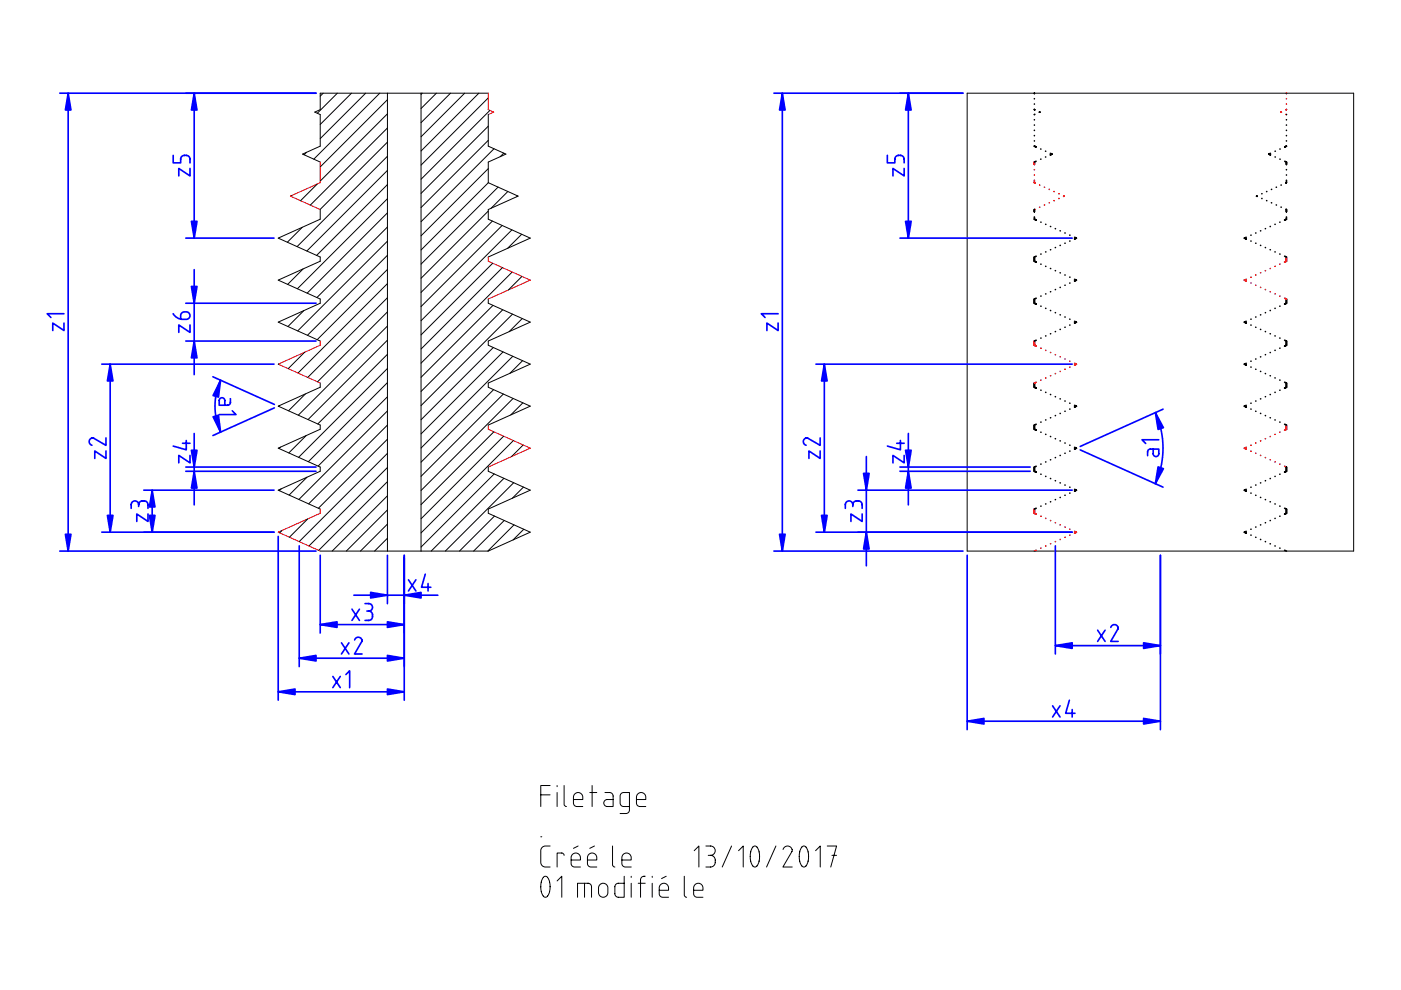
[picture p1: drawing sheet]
<svg xmlns="http://www.w3.org/2000/svg" width="297mm" height="210mm" viewBox="0 0 297 210" stroke-linecap="round" stroke-linejoin="round" font-family="sans-serif">
<g fill="none" stroke="#000" stroke-width=".21">
<path d="M67.9 19.8h35.6M82.1 19.8v97M89.3 19.8v97M67.9 44.4v2.1l-8.9 4 8.9 4v.9l-8.9 4 8.9 4v.9l-8.9 4 8.9 4M103.5 46.5l8.9 4-8.9 4M103.5 63.4v.9l8.9 4-8.9 4v.9l8.9 4-8.9 4v.9l8.9 4-8.9 4M67.9 81.2v.9l-8.9 4 8.9 4v.9l-8.9 4 8.9 4v.9l-8.9 4 8.9 4M103.5 99v.9l8.9 4-8.9 4v.9l8.9 4-8.9 4h-35.6M114.7 177.4h.1M114.7 168.5h1.9M116.6 166.5h-1.9v4.5M116.6 179.4h-1a.99 .99 0 0 0-.9 1v2.4a.99 .99 0 0 0 .9 1h1"/>
<path d="M118.1 166.5v.3M118.1 168v3M119.6 166.5v4l.1 .3 .4 .2M121.6 169.5h2a1.04 1.04 0 0 0-.7-1.4 1.04 1.04 0 0 0-1.3 .9v1.3a.74 .74 0 0 0 .7 .7h1.3M122.6 179.4l-1 .5M125 168h1.5M125.5 166.5v4.5M126 179.4l-1 .5M128.3 168h1a.74 .74 0 0 1 .7 .8v2.2h-1.2a.74 .74 0 0 1-.8-.7 .74 .74 0 0 1 .8-.8h1.2M129.9 179.4v3.9v.3l.5 .2M133.5 171h-1.3a.74 .74 0 0 1-.7-.7v-1.5a.74 .74 0 0 1 .7-.8h1.3v3.7a.74 .74 0 0 1-.8 .8h-1.2M134.9 169.5h2a1.04 1.04 0 0 0-.7-1.4 1.04 1.04 0 0 0-1.3 .9v1.3a.74 .74 0 0 0 .8 .7h1.2"/>
<path d="M149.7 179.4h1a.99 .99 0 0 1 .9 1 .99 .99 0 0 1-.9 1M155.1 179.4l-2 4.4M159.7 179.5a.83 .83 0 0 1 1.2 .8l.1 1.3-.1 1.3-.5 .8-.5 .1-.6-.7-.2-1.2 .1-1.6zM164.5 179.4l-2 4.4M170.1 179.5a.83 .83 0 0 1 1.2 .8l.1 1.3-.1 1.3-.5 .8-.5 .1-.6-.7-.2-1.2 .1-1.6zM175.4 179.4h2l-1.3 4.4M115.3 185.9a.83 .83 0 0 1 1.2 .9l.1 1.2-.1 1.3-.5 .8-.5 .1-.6-.7-.2-1.1 .1-1.6zM118.1 186.8l1-1v4.4M119.6 181.4l-.2-.5h-1.3v2.9M121.1 182.3h2a1.04 1.04 0 0 0-.7-1.4 1.04 1.04 0 0 0-1.3 .9v1.3a.74 .74 0 0 0 .7 .7h1.3M122.4 190.2v-2.9h2.3a.74 .74 0 0 1 .7 .7v2.2M123.9 187.3v2.9"/>
<path d="M124.5 182.3h2a1.04 1.04 0 0 0-.7-1.4 1.04 1.04 0 0 0-1.3 .9v1.3a.74 .74 0 0 0 .8 .7h1.2M127.2 187.6a.99 .99 0 0 1 1.1-.3 .99 .99 0 0 1 .6 1v1a.99 .99 0 0 1-1 .9 .99 .99 0 0 1-1-.9v-1zM131.8 182.3h2a1.04 1.04 0 0 0-.7-1.4 1.04 1.04 0 0 0-1.3 .9v1.3a.74 .74 0 0 0 .8 .7h1.2M132.3 185.8v4.4h-1.2a.74 .74 0 0 1-.7-.7v-1.5a.74 .74 0 0 1 .7-.7h1.2M133.8 185.8v.2M133.8 187.3v2.9M135.3 187.3h1.5M136.8 185.8a.8 .8 0 0 0-1 .7v3.7M138.3 185.8v.2M138.3 187.3v2.9M139.8 188.8h1.9a1.04 1.04 0 0 0-.6-1.5 1.04 1.04 0 0 0-1.3 1v1.2a.74 .74 0 0 0 .7 .7h1.2M141.2 185.8l-.9 .5"/>
<path d="M145.1 185.8v3.9l.2 .5h.3M147.1 188.8h1.9a1.04 1.04 0 0 0-.6-1.5 1.04 1.04 0 0 0-1.3 1v1.2a.74 .74 0 0 0 .7 .7h1.2M147.2 180.4l1-1v4.4M150.2 181.4h.5M150.7 181.4a1.26 1.26 0 0 1 1 1.2 1.26 1.26 0 0 1-1 1.2h-1M156.6 180.4l1-1v4.4M166 180.1a.96 .96 0 0 1 1.2-.7 .96 .96 0 0 1 .7 1.1l-1.9 3.3h2M172.9 180.4l1-1v4.4M176.4 181.4h1"/>
</g>
<path d="M103.5 54.5v.9l8.9 4-8.9 4M67.9 72.3v.9l-8.9 4 8.9 4M103.5 90.1v.9l8.9 4-8.9 4M67.9 107.9v.9l-8.9 4 8.9 4" fill="none" stroke="#f00" stroke-width=".21"/>
<path d="M23.4 77.2v35.6" fill="none" stroke="#00f" stroke-width=".35"/>
<path d="M23.4 77.2l.6 3.6h-1.2z" fill="#00f"/>
<path d="M23.4 77.2l.6 3.6h-1.2z" fill="#00f" stroke="#00f" stroke-width=".35"/>
<path d="M22.8 109.3h1.2l-.6 3.5z" fill="#00f"/>
<path d="M22.8 109.3h1.2l-.6 3.5z" fill="#00f" stroke="#00f" stroke-width=".35"/>
<path d="M21.6 77.2h36.5M22.5 95.6v1.6l-2.4-1.6v1.6M22.5 92.8v1.6l-2.7-1.5a.77 .77 0 0 0-.9 .6 .77 .77 0 0 0 .6 .9M21.6 112.8h36.5M32.3 103.9v8.9" fill="none" stroke="#00f" stroke-width=".35"/>
<path d="M31.7 109.3h1.2l-.6 3.5z" fill="#00f"/>
<path d="M31.7 109.3h1.2l-.6 3.5z" fill="#00f" stroke="#00f" stroke-width=".35"/>
<path d="M32.3 103.9l.6 3.6h-1.2z" fill="#00f"/>
<path d="M32.3 103.9l.6 3.6h-1.2z" fill="#00f" stroke="#00f" stroke-width=".35"/>
<path d="M41.2 91.9v15.1M29.4 107a.79 .79 0 0 0-.8-.8 .79 .79 0 0 0-.8 .8v.8M29.4 107a1.01 1.01 0 0 1 1-.8 1.01 1.01 0 0 1 1 .8v.8M29.4 107v.4M30.5 112.8h27.6M30.5 103.9h27.6M31.4 109v1.6l-2.4-1.6v1.6" fill="none" stroke="#00f" stroke-width=".35"/>
<path d="M41.2 99.9l.6 3.6h-1.2z" fill="#00f"/>
<path d="M41.2 99.9l.6 3.6h-1.2z" fill="#00f" stroke="#00f" stroke-width=".35"/>
<path d="M40.6 95.5h1.2l-.6 3.5z" fill="#00f"/>
<path d="M40.6 95.5h1.2l-.6 3.5z" fill="#00f" stroke="#00f" stroke-width=".35"/>
<path d="M45.1 79.9l13.1 5.8M38.7 94h1.6M39.4 99.9h27.6M39.4 99h27.6M39.5 93.4v2l-2.8-.8M40.3 96.6v1.5l-2.4-1.5v1.5M46.8 80.6l-.9 2.7-.3 2.8 .3 2.8 .9 2.7M58.2 86.5l-13.1 5.8" fill="none" stroke="#00f" stroke-width=".35"/>
<path d="M45.2 88.4l1.1-.4 .5 3.6z" fill="#00f"/>
<path d="M45.2 88.4l1.1-.4 .5 3.6z" fill="#00f" stroke="#00f" stroke-width=".35"/>
<path d="M46.8 80.6l-.5 3.6-1.1-.3z" fill="#00f"/>
<path d="M46.8 80.6l-.5 3.6-1.1-.3z" fill="#00f" stroke="#00f" stroke-width=".35"/>
<path d="M48.9 84.5v.8a.59 .59 0 0 1-.6 .6h-1.8v-1a.59 .59 0 0 1 .6-.6 .59 .59 0 0 1 .6 .6v1M49.2 87.1l.8 .8h-3.5M59 146.7h26.7" fill="none" stroke="#00f" stroke-width=".35"/>
<path d="M59 146.7l3.5-.6v1.2z" fill="#00f"/>
<path d="M59 146.7l3.5-.6v1.2z" fill="#00f" stroke="#00f" stroke-width=".35"/>
<path d="M82.1 146.1l3.6 .6-3.6 .6z" fill="#00f"/>
<path d="M82.1 146.1l3.6 .6-3.6 .6z" fill="#00f" stroke="#00f" stroke-width=".35"/>
<path d="M59 113.7v34.8M85.7 118.2v30.3M67.9 132.4h17.8M70.6 143.4l1.5 2.4M72.1 143.4l-1.5 2.4M73.3 143l.8-.8v3.6" fill="none" stroke="#00f" stroke-width=".35"/>
<path d="M67.9 132.4l3.6-.6v1.2z" fill="#00f"/>
<path d="M67.9 132.4l3.6-.6v1.2z" fill="#00f" stroke="#00f" stroke-width=".35"/>
<path d="M82.1 131.8l3.6 .6-3.6 .6z" fill="#00f"/>
<path d="M82.1 131.8l3.6 .6-3.6 .6z" fill="#00f" stroke="#00f" stroke-width=".35"/>
<path d="M67.9 117.7v16.5M85.7 118.2v16M63.4 139.6h22.3M74.6 129.2l1.6 2.3M76.2 129.2l-1.6 2.3M77.4 128h.8a.79 .79 0 0 1 .8 .8 .79 .79 0 0 1-.8 .8M77.8 129.6h.4M78.2 129.6a1.01 1.01 0 0 1 .8 .9 1.01 1.01 0 0 1-.8 1h-.8" fill="none" stroke="#00f" stroke-width=".35"/>
<path d="M63.4 139.6l3.6-.6v1.1z" fill="#00f"/>
<path d="M63.4 139.6l3.6-.6v1.1z" fill="#00f" stroke="#00f" stroke-width=".35"/>
<path d="M82.1 139l3.6 .6-3.6 .5z" fill="#00f"/>
<path d="M82.1 139l3.6 .6-3.6 .5z" fill="#00f" stroke="#00f" stroke-width=".35"/>
<path d="M63.4 115.7v25.6M85.7 117.7v23.6M72.4 136.3l1.6 2.4M74 136.3l-1.6 2.4M75 126.2h17.8M75.2 135.7a.77 .77 0 0 1 .9-.6 .77 .77 0 0 1 .6 .9l-1.5 2.7h1.6" fill="none" stroke="#00f" stroke-width=".35"/>
<path d="M78.6 125.6l3.5 .6-3.5 .6z" fill="#00f"/>
<path d="M78.6 125.6l3.5 .6-3.5 .6z" fill="#00f" stroke="#00f" stroke-width=".35"/>
<path d="M85.7 126.2l3.6-.6v1.2z" fill="#00f"/>
<path d="M85.7 126.2l3.6-.6v1.2z" fill="#00f" stroke="#00f" stroke-width=".35"/>
<path d="M14.5 19.8v97M82.1 117.7v10.3M85.7 117.7v10.3M86.6 122.9l1.6 2.4M88.2 122.9l-1.6 2.4M90.2 121.7l-.8 2.8h1.9M90.8 123.7v1.6" fill="none" stroke="#00f" stroke-width=".35"/>
<path d="M103.5 19.8v3.4l1.2 .6-1.2 .5M67.9 34.4v4.3l-6.3 2.9 6.3 2.8" fill="none" stroke="#f00" stroke-width=".21"/>
<g fill="none" stroke="#000" stroke-width=".21">
<path d="M67.9 19.8v3.4l-1.2 .6 1.2 .5v6.7l-3.7 1.7 3.7 1.7M68.5 19.8l-.6 .6M71.5 19.8l-4.2 4.2M74.5 19.8l-6.6 6.6M77.5 19.8l-9.6 9.6M80.5 19.8l-14 13.9M89.5 19.8l-.2 .2M92.5 19.8l-3.2 3.2M95.5 19.8l-6.2 6.2M98.5 19.8l-9.2 9.2M101.5 19.8l-12.2 12.2M65 32.3l-.5 .5"/>
<path d="M67.3 39l-3.6 3.6M82.1 39.1l-15 15.1M82.1 36.1l-17 17.1M82.1 33.1l-19.1 19.2M82.1 30.1l-14.2 14.3M82.1 27.1l-16.3 16.4M82.1 24.1l-14.2 14.3M82.1 21.1l-14.2 14.3M103.5 38.7l6.3 2.9-6.3 2.8v2.1M103.5 24.3v6.7l3.8 1.7-3.8 1.7v4.3M103.5 35.8l-14.2 14.2M103.5 29.8l-14.2 14.2"/>
<path d="M103.5 26.8l-14.2 14.2M103.5 20.8l-14.2 14.2M103.5 38.7l-14.2 14.3M103.9 23.4l-14.6 14.6M104.7 31.5l-15.4 15.5M105.6 39.7l-16.3 16.3M106.8 32.5l-.7 .7M61.8 41.5l-.1 .1M64.1 48.2l-3.2 3.2M64.3 57l-3.3 3.3M82.1 57.1l-14.8 14.9M82.1 54.1l-16.9 17"/>
<path d="M82.1 51.1l-19 19.1M82.1 48.1l-14.9 15M82.1 45.1l-17 17.1M82.1 42.1l-19 19.1M103.5 44.8l-14.2 14.2M104.4 46.9l-15.1 15.1M104.5 55.8l-15.2 15.2M106.5 47.8l-17.2 17.2M106.5 56.7l-17.2 17.3M107.7 40.6l-3.6 3.6M108.5 48.7l-19.2 19.3M108.6 57.7l-19.3 19.3"/>
<path d="M109.7 41.5l-.1 .2M110.6 49.7l-3 3M110.7 58.6l-2.9 2.9M59.1 77.1l-.1 .1M64.4 65.9l-3.4 3.3M64.6 74.7l-3.5 3.5M82.1 78.1l-18.8 18.9M82.1 75.1l-14.7 14.8M82.1 72.1l-16.8 16.9M82.1 69.1l-18.9 18.9M82.1 66.1l-14.8 14.9M82.1 63.1l-16.9 16.9"/>
<path d="M82.1 60.1l-18.9 19M104.5 64.7l-15.2 15.3M104.6 73.7l-15.3 15.3M106.6 65.7l-17.3 17.3M106.7 74.6l-17.4 17.4M108.7 66.6l-19.4 19.4M108.7 75.5l-19.4 19.5M110.7 67.5l-2.7 2.8M110.8 76.5l-2.7 2.6M59.3 86l-.2 .2M59.5 94.8l-.3 .3M64.8 83.5l-3.6 3.6"/>
<path d="M64.9 92.4l-3.7 3.6M82.1 99.1l-16.6 16.7M82.1 96.1l-18.7 18.7M82.1 93.1l-14.6 14.7M82.1 90.1l-16.7 16.7M82.1 87.1l-18.7 18.8M82.1 84.1l-14.7 14.7M82.1 81.1l-16.7 16.8M104.7 82.6l-15.4 15.4M104.7 91.6l-15.4 15.4M106.7 83.5l-17.4 17.5M106.8 92.5l-17.5 17.5"/>
<path d="M108.8 84.5l-19.5 19.5M108.9 93.4l-19.6 19.6M110.9 85.4l-2.6 2.6M110.9 94.3l-2.4 2.5M59.6 103.6l-.4 .4M59.8 112.5l-.5 .5M65.1 101.2l-3.8 3.8M65.3 110l-3.9 3.9M82.1 114.1l-2.7 2.7M82.1 111.1l-5.7 5.7M82.1 108.1l-8.7 8.7M82.1 105.1l-11.7 11.7"/>
<path d="M82.1 102.1l-14.5 14.6M104.8 100.5l-15.5 15.5M104.8 109.4l-7.4 7.4M106.8 101.4l-15.4 15.4M106.9 110.4l-6.5 6.4M108.9 102.3l-14.5 14.5M109 111.3l-5.6 5.5M111 103.3l-2.4 2.3M111 112.2l-2.2 2.3"/>
</g>
<path d="M14.5 19.8l.5 3.5h-1.1z" fill="#00f"/>
<path d="M14.5 19.8l.5 3.5h-1.1z" fill="#00f" stroke="#00f" stroke-width=".35"/>
<path d="M13.9 113.3h1.1l-.5 3.5z" fill="#00f"/>
<path d="M13.9 113.3h1.1l-.5 3.5z" fill="#00f" stroke="#00f" stroke-width=".35"/>
<path d="M12.7 19.8h54.3M41.2 19.8v30.7M13.6 68.5v1.6l-2.4-1.6v1.6M13.6 66.5h-3.6l.8 .8M12.7 116.8h54.3" fill="none" stroke="#00f" stroke-width=".35"/>
<path d="M41.2 19.8l.6 3.5h-1.2z" fill="#00f"/>
<path d="M41.2 19.8l.6 3.5h-1.2z" fill="#00f" stroke="#00f" stroke-width=".35"/>
<path d="M40.6 46.9h1.2l-.6 3.6z" fill="#00f"/>
<path d="M40.6 46.9h1.2l-.6 3.6z" fill="#00f" stroke="#00f" stroke-width=".35"/>
<path d="M39.4 19.8h27.6M36.7 32.9v1.6h1.6v-.8a1.01 1.01 0 0 1 1-.8 1.01 1.01 0 0 1 1 .8v.8M40.3 35.7v1.6l-2.4-1.6v1.6M39.4 50.5h18.7M183.7 96.8v23.2" fill="none" stroke="#00f" stroke-width=".35"/>
<g fill="none" stroke="#f00" stroke-width=".35">
<path d="M272.7 19.8h.1M219.3 34.4v.5M219.3 36h.1M219.3 37.1h.1M219.3 38.2l.1 .6M220.4 39.2h.1M221.4 39.7h.1M271.7 23.7v.1M272.7 24.3h.1M272.7 23.2v.1M272.7 20.9v.1M272.7 22v.1"/>
<path d="M219.4 44.4h-.1M220.4 43.9h.1M221.5 43.5h-.1M222.5 40.2h.1M222.5 43h.1M223.5 40.6h.1M223.5 42.5v.1M224.5 41.1h.1M224.5 42.1h.1M225.5 41.5l.1 .1h-.1M264.2 59.2l-.4 .2 .4 .2M265.2 58.8h.1"/>
<path d="M266.3 58.3h-.1M267.3 57.8v.1M268.3 57.4h.1M269.3 56.9h.1M270.4 56.5h-.1M271.4 56h-.1M272.7 54.5v.9l-.3 .2M219.3 72.3v.9l.4 .2M220.7 73.8h.1M221.7 74.3h.1M222.7 74.7l.1 .1M222.8 79.7h-.1"/>
<path d="M223.7 75.2h.1M223.8 79.2h-.1M224.8 75.7h.1M224.8 78.7v.1M225.8 76.1h.1M225.8 78.3h.1M226.8 76.6h.1M226.8 77.8h.1M227.8 77l.4 .2-.4 .2M265.2 60h.1M266.2 60.5h.1M267.3 60.9h.1"/>
<path d="M268.3 61.4h.1M269.3 61.9h.1M270.3 62.3h.1M271.3 62.8h.1M272.4 63.2l.3 .2M219.7 81l-.4 .2M220.7 80.6h.1M221.7 80.1h.1M264.2 94.8l-.4 .2 .4 .2M265.2 95.6v.1M265.2 94.4h.1M266.2 96.1h.1"/>
<path d="M266.3 93.9h-.1M267.3 96.6h.1M267.3 93.5h.1M268.3 97h.1M268.3 93h.1M269.3 97.5h.1M269.3 92.6h.1M270.3 97.9l.1 .1M270.4 92.1h-.1M271.3 98.4h.1M271.4 91.6h-.1M272.4 98.9l.3 .1"/>
<path d="M272.7 90.1v.9l-.3 .2M219.3 107.9v.9l.4 .2M219.7 116.7l-.4 .1M220.7 109.4v.1M220.7 116.2h.1M221.7 109.9h.1M221.7 115.8h.1M222.7 110.4h.1M222.8 115.3h-.1M223.7 110.8h.1M223.8 114.8h-.1M224.8 111.3h.1"/>
<path d="M224.8 114.4h.1M225.8 111.7v.1M225.8 113.9h.1M226.8 112.2h.1M226.8 113.5h.1M227.8 112.7l.4 .1-.4 .2"/>
</g>
<g fill="none" stroke="#000" stroke-width=".35">
<path d="M219.3 19.8h.1M219.3 20.9v.1M219.3 22v.1M219.3 23.2l.1 .1M219.3 24.3h.1M219.3 25.4h.1M219.3 26.5h.1M219.3 27.6v.1M219.3 28.7v.1M219.3 29.9h.1M219.3 31h.1M219.3 31l.4 .1"/>
<path d="M219.4 24.3h-.1M219.7 34.2l-.4 .2M220.4 23.7v.1M220.7 31.6h.1M220.7 33.7v.1M221.7 32.1h.1M221.7 33.3h.1M222.7 32.5l.4 .2-.4 .1M269.4 32.5l-.4 .2 .4 .1M270.4 33.3h.1M270.4 32.1h.1M270.6 39.7h.1"/>
<path d="M271.4 33.7v.1M271.4 31.6h.1M271.6 39.2h.1M272.4 34.2l.3 .2v.5M272.7 38.2l-.1 .6M272.7 24.3h.1M272.7 25.4h.1M272.7 26.5h.1M272.7 27.6v.1M272.7 28.7v.1M272.7 29.9h.1M272.7 31h.1"/>
<path d="M272.7 36h.1M272.7 37.1h.1M272.7 31l-.3 .1M219.3 44.4v.5M219.3 46v.5l.4 .2M219.7 54.3l-.4 .2v.9l.4 .2M220.7 56h.1M220.7 47.1h.1M220.7 53.9h.1M221.7 56.5h.1M221.7 47.6h.1M221.7 53.4h.1"/>
<path d="M222.7 56.9h.1M222.7 48h.1M222.8 52.9l-.1 .1M223.7 57.4h.1M223.7 48.5h.1M223.8 52.5h-.1M224.8 57.8v.1M224.8 48.9v.1M224.8 52h.1M225.8 58.3h.1M225.8 49.4h.1M225.8 51.6h.1"/>
<path d="M226.8 58.8h.1M226.8 49.9h.1M226.8 51.1h.1M227.8 59.2l.4 .2-.4 .2M227.8 50.3l.4 .2-.4 .2M264.2 50.3l-.4 .2 .4 .2M265.2 51.1h.1M265.2 49.9h.1M266.2 51.6h.1M266.3 49.4h-.1M266.5 41.5l-.1 .1h.1M267.3 52h.1"/>
<path d="M267.3 48.9v.1M267.5 42.1h.1M267.6 41.1h-.1M268.3 52.5h.1M268.3 48.5h.1M268.5 42.5l.1 .1M268.6 40.6h-.1M269.3 52.9v.1M269.3 48h.1M269.6 43h.1M269.6 40.2h.1M270.3 53.4h.1"/>
<path d="M270.4 47.6h-.1M270.6 43.5h.1M271.3 53.9h.1M271.4 47.1h-.1M271.6 43.9h.1M272.4 54.3l.3 .2M272.6 44.4l.1 .5M272.7 46v.5l-.3 .2M219.7 63.2l-.4 .2v.9l.4 .2M219.7 72.1l-.4 .2M220.7 64.9h.1M220.7 71.7h.1"/>
<path d="M220.7 62.8h.1M221.7 65.4h.1M221.7 71.2h.1M221.7 62.3h.1M222.7 65.8h.1M222.8 70.8h-.1M222.8 61.9h-.1M223.7 66.3h.1M223.8 70.3h-.1M223.8 61.4h-.1M224.8 66.7v.1M224.8 69.8v.1"/>
<path d="M224.8 60.9h.1M225.8 67.2h.1M225.8 69.4h.1M225.8 60.5h.1M226.8 67.7h.1M226.8 68.9h.1M226.8 60h.1M227.8 68.1l.4 .2-.4 .2M264.2 77l-.4 .2 .4 .2M264.2 68.1l-.4 .2 .4 .2M265.2 77.8h.1M265.2 68.9h.1"/>
<path d="M265.2 76.6h.1M265.2 67.7h.1M266.2 78.3h.1M266.2 69.4h.1M266.3 76.1h-.1M266.3 67.2h-.1M267.3 78.7v.1M267.3 69.8v.1M267.3 75.7h.1M267.3 66.7v.1M268.3 79.2h.1M268.3 70.3h.1"/>
<path d="M268.3 75.2h.1M268.3 66.3h.1M269.3 79.7h.1M269.3 70.8h.1M269.3 74.7v.1M269.3 65.8h.1M270.3 71.2h.1M270.4 74.3h-.1M270.4 65.4h-.1M271.3 71.7h.1M271.4 73.8h-.1M271.4 64.9h-.1"/>
<path d="M272.4 72.1l.3 .2v.9l-.3 .2M272.7 63.4v.9l-.3 .2M219.3 81.2v.9l.4 .2M219.7 98.9l-.4 .1v.9l.4 .2M219.7 89.9l-.4 .2v.9l.4 .2M220.7 91.6h.1M220.7 82.7h.1M220.7 98.4h.1M220.7 89.5h.1M221.7 92.1h.1M221.7 83.2h.1M221.7 97.9v.1"/>
<path d="M221.7 89h.1M222.7 92.6h.1M222.7 83.6l.1 .1M222.8 97.5h-.1M222.8 88.6h-.1M223.7 93h.1M223.7 84.1h.1M223.8 97h-.1M223.8 88.1h-.1M224.8 93.5h.1M224.8 84.6h.1M224.8 96.6h.1"/>
<path d="M224.8 87.7h.1M225.8 93.9h.1M225.8 85h.1M225.8 96.1h.1M225.8 87.2h.1M226.8 94.4h.1M226.8 85.5h.1M226.8 95.6v.1M226.8 86.7h.1M227.8 94.8l.4 .2-.4 .2M227.8 85.9l.4 .2-.4 .2M264.2 85.9l-.4 .2 .4 .2"/>
<path d="M265.2 86.7h.1M265.2 85.5h.1M266.2 87.2h.1M266.3 85h-.1M267.3 87.7h.1M267.3 84.6h.1M268.3 88.1h.1M268.3 84.1h.1M269.3 88.6h.1M269.3 83.6v.1M270.3 89h.1M270.3 80.1h.1"/>
<path d="M270.4 83.2h-.1M271.3 89.5h.1M271.3 80.6h.1M271.4 82.7h-.1M272.4 81l.3 .2v.9l-.3 .2M272.4 89.9l.3 .2M272.7 99v.9l-.3 .2M219.7 107.8l-.4 .1M220.7 100.5v.1M220.7 107.3h.1M221.7 101h.1M221.7 106.8v.1"/>
<path d="M222.7 101.5h.1M222.8 106.4h-.1M223.7 101.9h.1M223.8 105.9h-.1M224.8 102.4h.1M224.8 105.5h.1M225.8 102.8v.1M225.8 105h.1M226.8 103.3h.1M226.8 104.5v.1M227.8 103.8l.4 .1-.4 .2M264.2 112.7l-.4 .1 .4 .2"/>
<path d="M264.2 103.8l-.4 .1 .4 .2M265.2 113.5h.1M265.2 104.5v.1M265.2 112.2h.1M265.2 103.3h.1M266.2 113.9h.1M266.2 105h.1M266.3 111.7l-.1 .1M266.3 102.8l-.1 .1M267.3 114.4h.1M267.3 105.5h.1M267.3 111.3h.1"/>
<path d="M267.3 102.4h.1M268.3 114.8h.1M268.3 105.9h.1M268.3 110.8h.1M268.3 101.9h.1M269.3 115.3h.1M269.3 106.4h.1M269.3 110.4h.1M269.3 101.5h.1M270.3 115.8h.1M270.3 106.8l.1 .1M270.4 109.9h-.1"/>
<path d="M270.4 101h-.1M271.3 116.2h.1M271.3 107.3h.1M271.4 109.4l-.1 .1M271.4 100.5l-.1 .1M272.4 107.8l.3 .1v.9l-.3 .2M272.4 116.7l.3 .1"/>
</g>
<path d="M205.1 19.8h81.9v97h-81.9z" fill="none" stroke="#000" stroke-width=".21"/>
<path d="M183.7 112.8l.6 3.6h-1.2z" fill="#00f"/>
<path d="M183.7 112.8l.6 3.6h-1.2z" fill="#00f" stroke="#00f" stroke-width=".35"/>
<path d="M183.1 100.4h1.2l-.6 3.5z" fill="#00f"/>
<path d="M183.1 100.4h1.2l-.6 3.5z" fill="#00f" stroke="#00f" stroke-width=".35"/>
<path d="M192.6 91.9v15.1M180.8 107a.79 .79 0 0 0-.8-.8 .79 .79 0 0 0-.8 .8v.8M180.8 107a1.01 1.01 0 0 1 1-.8 1.01 1.01 0 0 1 1 .8v.8M180.8 107v.4M181.9 112.8h45.4M181.9 103.9h45.4M182.8 109v1.6l-2.4-1.6v1.6" fill="none" stroke="#00f" stroke-width=".35"/>
<path d="M192.6 99.9l.6 3.6h-1.2z" fill="#00f"/>
<path d="M192.6 99.9l.6 3.6h-1.2z" fill="#00f" stroke="#00f" stroke-width=".35"/>
<path d="M192 95.5h1.2l-.6 3.5z" fill="#00f"/>
<path d="M192 95.5h1.2l-.6 3.5z" fill="#00f" stroke="#00f" stroke-width=".35"/>
<path d="M190.1 94h1.6M190.8 99.9h27.6M190.8 99h27.6M190.9 93.4v2l-2.8-.8M191.7 96.6v1.5l-2.4-1.5v1.5M223.8 136.9h22.2" fill="none" stroke="#00f" stroke-width=".35"/>
<path d="M223.8 136.9l3.5-.6v1.2z" fill="#00f"/>
<path d="M223.8 136.9l3.5-.6v1.2z" fill="#00f" stroke="#00f" stroke-width=".35"/>
<path d="M242.5 136.3l3.5 .6-3.5 .6z" fill="#00f"/>
<path d="M242.5 136.3l3.5 .6-3.5 .6z" fill="#00f" stroke="#00f" stroke-width=".35"/>
<path d="M223.8 115.7v23M246 117.7v21M232.7 133.6l1.6 2.4M234.3 133.6l-1.6 2.4M235.5 133a.77 .77 0 0 1 .9-.6 .77 .77 0 0 1 .6 1l-1.5 2.6h1.6M205.1 152.9h40.9" fill="none" stroke="#00f" stroke-width=".35"/>
<path d="M205.1 152.9l3.5-.6v1.2z" fill="#00f"/>
<path d="M205.1 152.9l3.5-.6v1.2z" fill="#00f" stroke="#00f" stroke-width=".35"/>
<path d="M242.5 152.3l3.5 .6-3.5 .6z" fill="#00f"/>
<path d="M242.5 152.3l3.5 .6-3.5 .6z" fill="#00f" stroke="#00f" stroke-width=".35"/>
<path d="M165.9 19.8v97M205.1 117.7v37M246 117.7v37M223.2 149.6l1.6 2.4M224.8 149.6l-1.6 2.4M226.7 148.5l-.8 2.7h2M227.3 150.4v1.6" fill="none" stroke="#00f" stroke-width=".35"/>
<path d="M165.9 19.8l.6 3.5h-1.2z" fill="#00f"/>
<path d="M165.9 19.8l.6 3.5h-1.2z" fill="#00f" stroke="#00f" stroke-width=".35"/>
<path d="M165.3 113.3h1.2l-.6 3.5z" fill="#00f"/>
<path d="M165.3 113.3h1.2l-.6 3.5z" fill="#00f" stroke="#00f" stroke-width=".35"/>
<path d="M164.1 19.8h40.1M192.6 19.8v30.7M165 68.5v1.6l-2.4-1.6v1.6M165 66.5h-3.6l.8 .8M164.1 116.8h40.1" fill="none" stroke="#00f" stroke-width=".35"/>
<path d="M192.6 19.8l.6 3.5h-1.2z" fill="#00f"/>
<path d="M192.6 19.8l.6 3.5h-1.2z" fill="#00f" stroke="#00f" stroke-width=".35"/>
<path d="M192 46.9h1.2l-.6 3.6z" fill="#00f"/>
<path d="M192 46.9h1.2l-.6 3.6z" fill="#00f" stroke="#00f" stroke-width=".35"/>
<path d="M190.8 19.8h13.4M188.1 32.9v1.6h1.6v-.8a1.01 1.01 0 0 1 1-.8 1.01 1.01 0 0 1 1 .8v.8M191.7 35.7v1.6l-2.4-1.6v1.6M190.8 50.5h36.5M174.8 77.2v35.6" fill="none" stroke="#00f" stroke-width=".35"/>
<path d="M174.8 77.2l.6 3.6h-1.2z" fill="#00f"/>
<path d="M174.8 77.2l.6 3.6h-1.2z" fill="#00f" stroke="#00f" stroke-width=".35"/>
<path d="M174.2 109.3h1.2l-.6 3.5z" fill="#00f"/>
<path d="M174.2 109.3h1.2l-.6 3.5z" fill="#00f" stroke="#00f" stroke-width=".35"/>
<path d="M173 77.2h54.3M173.9 95.6v1.6l-2.4-1.6v1.6M173.9 92.8v1.6l-2.6-1.5a.77 .77 0 0 0-1 .6 .77 .77 0 0 0 .6 .9M229 95.4l17.6 7.9M245 87.5l1.2 3.7 .4 3.8-.4 3.9-1.2 3.7M246.6 86.8l-17.6 7.9M173 112.8h54.3" fill="none" stroke="#00f" stroke-width=".35"/>
<path d="M245 87.5l1.7 3.2-1.2 .4z" fill="#00f"/>
<path d="M245 87.5l1.7 3.2-1.2 .4z" fill="#00f" stroke="#00f" stroke-width=".35"/>
<path d="M245.5 99l1.2 .4-1.7 3.2z" fill="#00f"/>
<path d="M245.5 99l1.2 .4-1.7 3.2z" fill="#00f" stroke="#00f" stroke-width=".35"/>
<path d="M41.2 57.2v22.2M244.5 95.2v1a.59 .59 0 0 0 .6 .6 .59 .59 0 0 0 .6-.6v-1h-1.8a.59 .59 0 0 0-.6 .6v.8M245.7 93.2h-3.6l.8 .8" fill="none" stroke="#00f" stroke-width=".35"/>
<path d="M41.2 72.3l.6 3.6h-1.2z" fill="#00f"/>
<path d="M41.2 72.3l.6 3.6h-1.2z" fill="#00f" stroke="#00f" stroke-width=".35"/>
<path d="M40.6 60.7h1.2l-.6 3.6z" fill="#00f"/>
<path d="M40.6 60.7h1.2l-.6 3.6z" fill="#00f" stroke="#00f" stroke-width=".35"/>
<path d="M36.7 66.5a2.55 2.55 0 0 0 3.4 1 .95 .95 0 0 0-.6-1.4 .95 .95 0 0 0-1.2 .8v.8M39.4 72.3h27.6M39.4 64.3h27.6M40.3 68.9v1.6l-2.4-1.6v1.6" fill="none" stroke="#00f" stroke-width=".35"/>
</svg>
